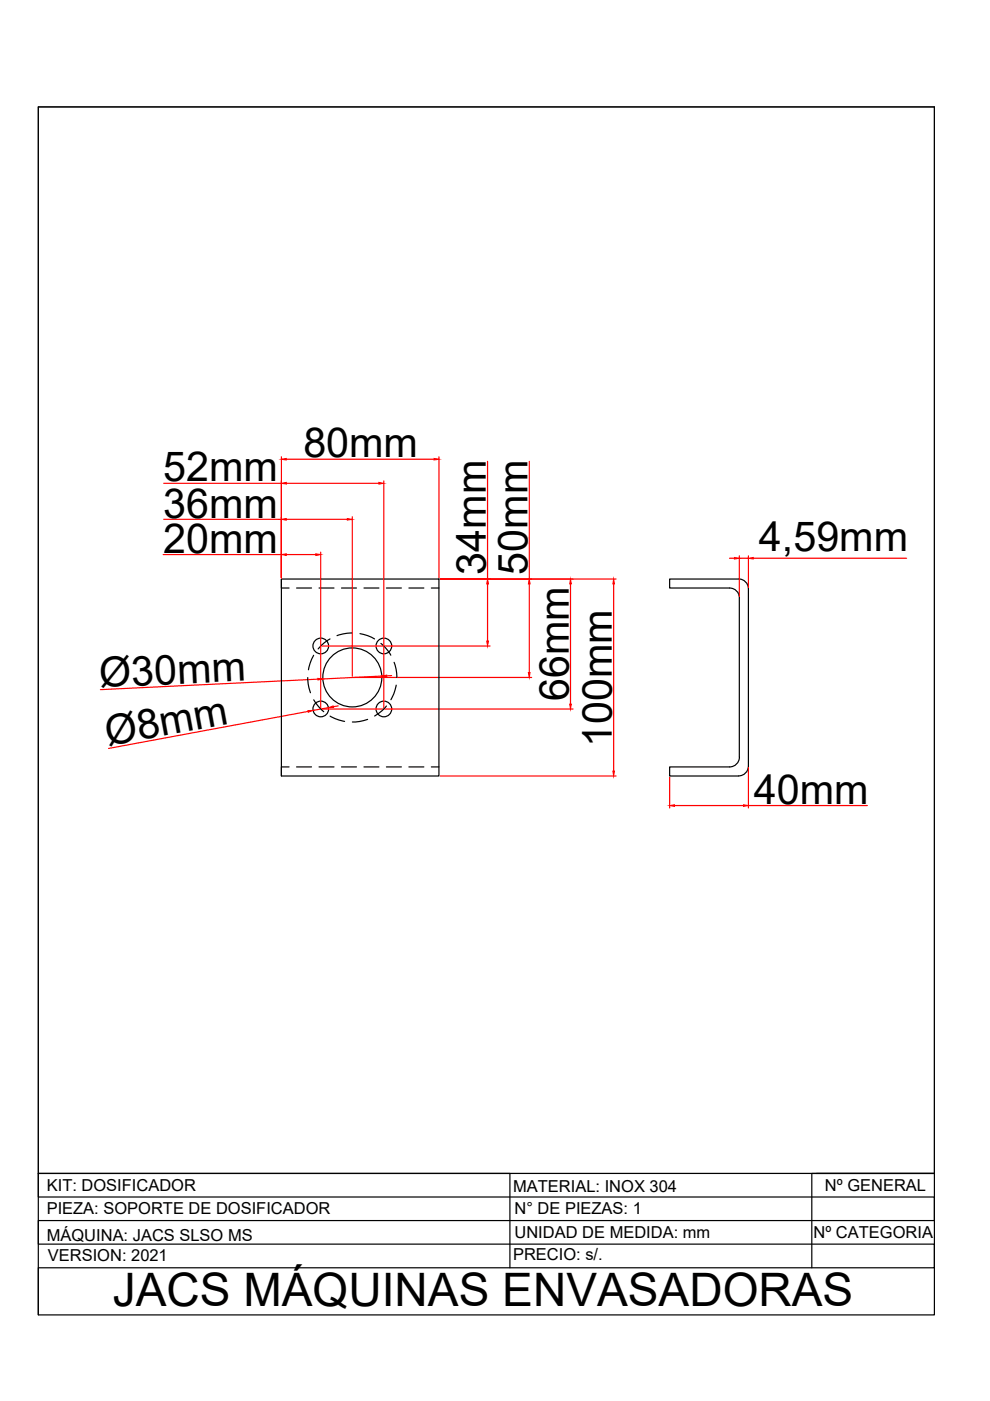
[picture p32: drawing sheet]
<svg xmlns="http://www.w3.org/2000/svg" width="210mm" height="297mm" viewBox="0 0 210 297" stroke-linecap="round" stroke-linejoin="round" font-family="sans-serif">
<defs><g id="words">
<text font-size="9.8" x="23.9" y="277">JACS MÁQUINAS ENVASADORAS</text>
<g font-size="8.8">
<text x="64.3" y="97">80mm</text>
<text x="34.6" y="102.1">52mm</text>
<text x="34.6" y="109.7">36mm</text>
<text x="34.6" y="117.2">20mm</text>
<text x="160.9" y="116.9">4,59mm</text>
<text x="103" y="121.8" transform="rotate(-90 103 121.8)">34mm</text>
<text x="111.8" y="121.8" transform="rotate(-90 111.8 121.8)">50mm</text>
<text x="21.2" y="145.7" transform="rotate(-3 21.2 145.7)">Ø30mm</text>
<text x="120.6" y="148.6" transform="rotate(-90 120.6 148.6)">66mm</text>
<text x="22.9" y="158.2" transform="rotate(-11 22.9 158.2)">Ø8mm</text>
<text x="129.7" y="158.4" transform="rotate(-90 129.7 158.4)">100mm</text>
<text x="159.9" y="170.4">40mm</text>
</g>
<g font-size="3.5">
<text x="9.9" y="257.5">PIEZA: SOPORTE DE DOSIFICADOR</text>
<text x="9.9" y="252.5">KIT: DOSIFICADOR</text>
<text x="108.8" y="252.6">MATERIAL: INOX 304</text>
<text x="109.1" y="257.5">N° DE PIEZAS: 1</text>
<text x="174.9" y="252.5">Nº GENERAL</text>
<text x="9.9" y="263.1">MÁQUINA: JACS SLSO MS</text>
<text x="109.1" y="262.4">UNIDAD DE MEDIDA: mm</text>
<text x="172.5" y="262.5">Nº CATEGORIA</text>
<text x="10.2" y="267.5">VERSION: 2021</text>
<text x="108.8" y="267.1">PRECIO: s/.</text>
</g>
</g></defs>
<!-- layer: 0 -->
<g fill="none" stroke="#000" stroke-width=".25">
<path d="M8.1 22.7h190v256.1h-190zM59.7 122.8h33.4v41.7h-33.4zM59.7 122.8v1.9h1.6M62.9 124.7h3.2M66.5 138.9l-.7 1.7-.4 1.4M67.6 124.7h3.2M70 135.5l-1.3 .8-1.2 1.3M72.4 124.7h3.2M74.7 134.2l-2 .2-1.2 .4M76.3 134.3l1.6 .5 1.5 .7M77.2 124.7h3.1M80.8 136.4l1.4 1.5 .7 1"/>
<path d="M81.9 124.7h3.2M86.7 124.7h3.2M91.5 124.7h1.6M156.8 126.8v33.7M156.8 126.8a2.08 2.08 0 0 0-2.1-2.1h-12.7v-1.9l14.6-.1a2.08 2.08 0 0 1 2.1 2.1v37.6a2.08 2.08 0 0 1-2.1 2.1h-14.6v-1.9h12.7a2.08 2.08 0 0 0 2.1-2.1M65.2 143.7l.1 1.3 .5 1.9M66.5 148.4l1 1.4 1.1 1.1M70 151.8l1 .6 2.1 .6M77.9 152.5l-1.7 .5-1.5 .1M81.9 149.7l-.9 1-1.6 1.1M83.6 140.4l.4 1.5 .2 1.7M84 145.3l-.5 1.8-.6 1.3"/>
<path d="M61.3 162.6h-1.6v1.9M62.9 162.6h3.2M67.6 162.6h3.2M72.4 162.6h3.2M77.2 162.6h3.1M81.9 162.6h3.2M86.7 162.6h3.2M91.5 162.6h1.6M8.1 248.8h100v20M173.1 248.8h25M198.1 248.8h-190v5h190v5h-190v5h190v5h-190v10M198.1 248.8h-26v20"/>
<circle cx="68" cy="137" r="1.66"/>
<circle cx="81.4" cy="137" r="1.66"/>
<circle cx="68" cy="150.3" r="1.66"/>
<circle cx="74.7" cy="143.6" r="6.3"/>
<circle cx="81.4" cy="150.3" r="1.66"/>
</g>
<g fill="none" stroke="#f00" stroke-width=".25">
<path d="M59.7 96.8v25.7M60.7 97.4h31.3M93.1 96.8v25.7M103.4 97.8v25M112.2 97.8v25M34.6 117.6h25.1M34.7 110.1h25M34.7 102.5h25M60.7 117.6h6.3M60.7 110.1h13M60.7 102.5h19.6M68 117.1v33"/>
<path d="M74.7 109.6v33.8M81.4 101.9v48.2M154.7 118.4h1M156.8 117.9v8.6M156.8 118.4h1.9M158.7 117.9v6.7M159.7 118.4h32.5M68.3 137h35.6M93.3 122.8h37.3M103.4 123.8v12.1M112.2 123.8v18.8M121 123.8v25.5"/>
<path d="M130.1 123.8v39.7M65.3 150.8l-42.3 7.9M67.4 144l-46.1 2.2M68.3 150.3h53.2M69.7 150l-3.3 .6M71.7 149.6l-1 .2M75 143.6h37.7M81 143.3l-12.6 .7M83 143.2l-1 .1M93.3 164.5h37.3M142 164.8v6.5M143 170.8h14.6"/>
<path d="M158.7 162.7v8.6M158.7 170.8h25.2"/>
</g>
<g fill="#f00" stroke="#f00" stroke-width=".21">
<path d="M103.2 135.9h.4l-.2 1.1z"/>
<path d="M103.4 122.8l.2 1h-.4z"/>
<path d="M112 142.6h.4l-.2 1z"/>
<path d="M112.2 122.8l.2 1h-.4z"/>
<path d="M120.8 149.3h.4l-.2 1z"/>
<path d="M121 122.8l.2 1h-.4z"/>
<path d="M69.7 150l.9-.3 .1 .3z"/>
<path d="M65.3 150.6h1.1l-1 .4z"/>
<path d="M81 143.3l1-.2v.4z"/>
<path d="M67.4 143.8l1 .2-1 .2z"/>
<path d="M155.7 118.2l1.1 .2-1.1 .1z"/>
<path d="M158.7 118.4l1-.2v.3z"/>
<path d="M142 170.8l1-.2v.4z"/>
<path d="M157.6 170.6l1.1 .2-1.1 .2z"/>
<path d="M130.1 122.8l.2 1h-.4z"/>
<path d="M129.9 163.5h.4l-.2 1z"/>
<path d="M67 117.4l1 .2-1 .2z"/>
<path d="M59.7 117.6l1-.2v.4z"/>
<path d="M73.7 109.9l1 .2-1 .2z"/>
<path d="M59.7 110.1l1-.2v.4z"/>
<path d="M80.3 102.3l1.1 .2-1.1 .1z"/>
<path d="M59.7 102.5l1-.2v.3z"/>
<path d="M92 97.2l1.1 .2-1.1 .1z"/>
<path d="M59.7 97.4l1-.2v.3z"/>
</g>
<path d="M8.1 22.7h190v226.1h-190z" fill="none" stroke="#000" stroke-width=".21"/>
<use href="#words"/>
</svg>
